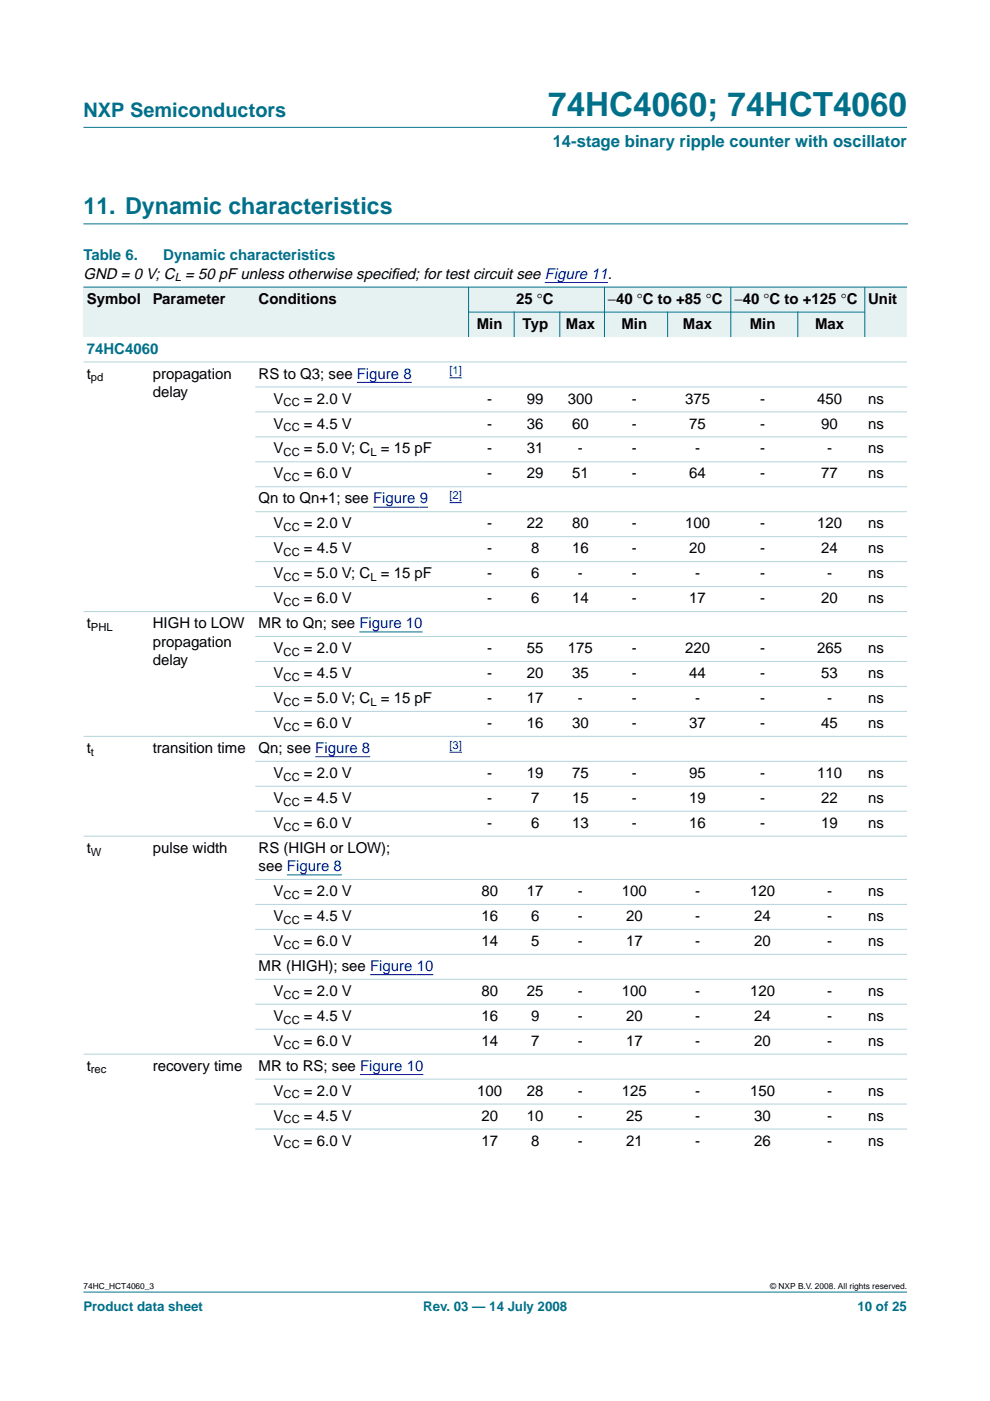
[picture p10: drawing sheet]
<svg xmlns="http://www.w3.org/2000/svg" width="210mm" height="297mm" viewBox="0 0 210 297" stroke-linecap="round" stroke-linejoin="round" font-family="sans-serif">
<defs><g id="words">
<text font-size="7.1" fill="#00708a" x="116.2" y="24.7">74HC4060; 74HCT4060</text>
<text font-size="4.9" fill="#00708a" x="17.7" y="45.5">11. Dynamic characteristics</text>
<text font-size="4.2" fill="#00708a" x="17.7" y="24.9">NXP Semiconductors</text>
<text font-size="3.5" fill="#00708a" x="117.2" y="31.1">14-stage binary ripple counter with oscillator</text>
<g font-size="3.2" fill="#00708a">
<text x="17.7" y="55.2">Table 6.</text>
<text x="34.6" y="55.2">Dynamic characteristics</text>
<text x="18.4" y="75">74HC4060</text>
</g>
<g font-size="3.2">
<text x="17.7" y="59.1">GND = 0 V; C = 50 pF unless otherwise specif</text>
<text x="82.9" y="59.1">ied; for test circuit see Figure 11.</text>
<text x="18.4" y="64.4">Symbol</text>
<text x="32.4" y="64.4">Parameter</text>
<text x="54.8" y="64.4">Conditions</text>
<text x="109.4" y="64.4">25 °C</text>
<text x="128.9" y="64.4">−40 °C to +85 °C</text>
<text x="155.8" y="64.4">−40 °C to +125 °C</text>
<text x="184.1" y="64.4">Unit</text>
<text x="101.1" y="69.7">Min</text>
<text x="110.8" y="69.7">Typ</text>
<text x="120" y="69.7">Max</text>
<text x="131.8" y="69.7">Min</text>
<text x="144.8" y="69.7">Max</text>
<text x="159" y="69.7">Min</text>
<text x="172.8" y="69.7">Max</text>
<text x="18.4" y="80.3">t</text>
<text x="32.4" y="80.3">propagation</text>
<text x="54.8" y="80.3">RS to Q3; see Figure 8</text>
<text x="32.4" y="84.2">delay</text>
<text x="58" y="85.6">V</text>
<text x="64.4" y="85.6">= 2.0 V</text>
<text x="103.3" y="85.6">-</text>
<text x="111.7" y="85.6">99</text>
<text x="120.4" y="85.6">300</text>
<text x="134" y="85.6">-</text>
<text x="145.3" y="85.6">375</text>
<text x="161.2" y="85.6">-</text>
<text x="173.3" y="85.6">450</text>
<text x="184.1" y="85.6">ns</text>
<text x="58" y="90.9">V</text>
<text x="64.4" y="90.9">= 4.5 V</text>
<text x="103.3" y="90.9">-</text>
<text x="111.7" y="90.9">36</text>
<text x="121.3" y="90.9">60</text>
<text x="134" y="90.9">-</text>
<text x="146.1" y="90.9">75</text>
<text x="161.2" y="90.9">-</text>
<text x="174.1" y="90.9">90</text>
<text x="184.1" y="90.9">ns</text>
<text x="58" y="101.4">V</text>
<text x="58" y="96.1">V</text>
<text x="64.4" y="96.1">= 5.0 V; C = 15 pF</text>
<text x="64.4" y="101.4">= 6.0 V</text>
<text x="103.3" y="96.1">-</text>
<text x="103.3" y="101.4">-</text>
<text x="111.7" y="96.1">31</text>
<text x="111.7" y="101.4">29</text>
<text x="121.3" y="101.4">51</text>
<text x="122.5" y="96.1">-</text>
<text x="134" y="96.1">-</text>
<text x="134" y="101.4">-</text>
<text x="146.1" y="101.4">64</text>
<text x="147.4" y="96.1">-</text>
<text x="161.2" y="96.1">-</text>
<text x="161.2" y="101.4">-</text>
<text x="174.1" y="101.4">77</text>
<text x="175.4" y="96.1">-</text>
<text x="184.1" y="96.1">ns</text>
<text x="184.1" y="101.4">ns</text>
<text x="54.8" y="106.7">Qn to Qn+1; see Figure 9</text>
<text x="58" y="112">V</text>
<text x="64.4" y="112">= 2.0 V</text>
<text x="103.3" y="112">-</text>
<text x="111.7" y="112">22</text>
<text x="121.3" y="112">80</text>
<text x="134" y="112">-</text>
<text x="145.3" y="112">100</text>
<text x="161.2" y="112">-</text>
<text x="173.3" y="112">120</text>
<text x="184.1" y="112">ns</text>
<text x="58" y="117.3">V</text>
<text x="64.4" y="117.3">= 4.5 V</text>
<text x="103.3" y="117.3">-</text>
<text x="112.6" y="117.3">8</text>
<text x="121.3" y="117.3">16</text>
<text x="134" y="117.3">-</text>
<text x="146.1" y="117.3">20</text>
<text x="161.2" y="117.3">-</text>
<text x="174.1" y="117.3">24</text>
<text x="184.1" y="117.3">ns</text>
<text x="58" y="122.6">V</text>
<text x="64.4" y="122.6">= 5.0 V; C = 15 pF</text>
<text x="103.3" y="122.6">-</text>
<text x="112.6" y="122.6">6</text>
<text x="122.5" y="122.6">-</text>
<text x="134" y="122.6">-</text>
<text x="147.4" y="122.6">-</text>
<text x="161.2" y="122.6">-</text>
<text x="175.4" y="122.6">-</text>
<text x="184.1" y="122.6">ns</text>
<text x="58" y="127.9">V</text>
<text x="64.4" y="127.9">= 6.0 V</text>
<text x="103.3" y="127.9">-</text>
<text x="112.6" y="127.9">6</text>
<text x="121.3" y="127.9">14</text>
<text x="134" y="127.9">-</text>
<text x="146.1" y="127.9">17</text>
<text x="161.2" y="127.9">-</text>
<text x="174.1" y="127.9">20</text>
<text x="184.1" y="127.9">ns</text>
<text x="18.4" y="133.2">t</text>
<text x="32.4" y="133.2">HIGH to LOW</text>
<text x="32.4" y="137.1">propagation</text>
<text x="54.8" y="133.2">MR to Qn; see Figure 10</text>
<text x="32.4" y="141">delay</text>
<text x="58" y="138.5">V</text>
<text x="58" y="143.8">V</text>
<text x="64.4" y="138.5">= 2.0 V</text>
<text x="64.4" y="143.8">= 4.5 V</text>
<text x="103.3" y="138.5">-</text>
<text x="103.3" y="143.8">-</text>
<text x="111.7" y="138.5">55</text>
<text x="111.7" y="143.8">20</text>
<text x="120.4" y="138.5">175</text>
<text x="121.3" y="143.8">35</text>
<text x="134" y="138.5">-</text>
<text x="134" y="143.8">-</text>
<text x="145.3" y="138.5">220</text>
<text x="146.1" y="143.8">44</text>
<text x="161.2" y="138.5">-</text>
<text x="161.2" y="143.8">-</text>
<text x="173.3" y="138.5">265</text>
<text x="174.1" y="143.8">53</text>
<text x="184.1" y="138.5">ns</text>
<text x="184.1" y="143.8">ns</text>
<text x="58" y="149.1">V</text>
<text x="64.4" y="149.1">= 5.0 V; C = 15 pF</text>
<text x="103.3" y="149.1">-</text>
<text x="111.7" y="149.1">17</text>
<text x="122.5" y="149.1">-</text>
<text x="134" y="149.1">-</text>
<text x="147.4" y="149.1">-</text>
<text x="161.2" y="149.1">-</text>
<text x="175.4" y="149.1">-</text>
<text x="184.1" y="149.1">ns</text>
<text x="58" y="154.4">V</text>
<text x="64.4" y="154.4">= 6.0 V</text>
<text x="103.3" y="154.4">-</text>
<text x="111.7" y="154.4">16</text>
<text x="121.3" y="154.4">30</text>
<text x="134" y="154.4">-</text>
<text x="146.1" y="154.4">37</text>
<text x="161.2" y="154.4">-</text>
<text x="174.1" y="154.4">45</text>
<text x="184.1" y="154.4">ns</text>
<text x="18.4" y="159.6">t</text>
<text x="32.4" y="159.6">transition time</text>
<text x="54.8" y="159.6">Qn; see Figure 8</text>
<text x="58" y="164.9">V</text>
<text x="64.4" y="164.9">= 2.0 V</text>
<text x="103.3" y="164.9">-</text>
<text x="111.7" y="164.9">19</text>
<text x="121.3" y="164.9">75</text>
<text x="134" y="164.9">-</text>
<text x="146.1" y="164.9">95</text>
<text x="161.2" y="164.9">-</text>
<text x="173.3" y="164.9">110</text>
<text x="184.1" y="164.9">ns</text>
<text x="58" y="170.2">V</text>
<text x="64.4" y="170.2">= 4.5 V</text>
<text x="103.3" y="170.2">-</text>
<text x="112.6" y="170.2">7</text>
<text x="121.3" y="170.2">15</text>
<text x="134" y="170.2">-</text>
<text x="146.1" y="170.2">19</text>
<text x="161.2" y="170.2">-</text>
<text x="174.1" y="170.2">22</text>
<text x="184.1" y="170.2">ns</text>
<text x="58" y="175.5">V</text>
<text x="64.4" y="175.5">= 6.0 V</text>
<text x="103.3" y="175.5">-</text>
<text x="112.6" y="175.5">6</text>
<text x="121.3" y="175.5">13</text>
<text x="134" y="175.5">-</text>
<text x="146.1" y="175.5">16</text>
<text x="161.2" y="175.5">-</text>
<text x="174.1" y="175.5">19</text>
<text x="184.1" y="175.5">ns</text>
<text x="18.4" y="180.8">t</text>
<text x="32.4" y="180.8">pulse width</text>
<text x="54.8" y="184.7">see Figure 8</text>
<text x="54.8" y="180.8">RS (HIGH or LOW);</text>
<text x="58" y="190">V</text>
<text x="64.4" y="190">= 2.0 V</text>
<text x="102.1" y="190">80</text>
<text x="111.7" y="190">17</text>
<text x="122.5" y="190">-</text>
<text x="131.9" y="190">100</text>
<text x="147.4" y="190">-</text>
<text x="159" y="190">120</text>
<text x="175.4" y="190">-</text>
<text x="184.1" y="190">ns</text>
<text x="58" y="195.3">V</text>
<text x="64.4" y="195.3">= 4.5 V</text>
<text x="102.1" y="195.3">16</text>
<text x="112.6" y="195.3">6</text>
<text x="122.5" y="195.3">-</text>
<text x="132.7" y="195.3">20</text>
<text x="147.4" y="195.3">-</text>
<text x="159.9" y="195.3">24</text>
<text x="175.4" y="195.3">-</text>
<text x="184.1" y="195.3">ns</text>
<text x="58" y="200.6">V</text>
<text x="64.4" y="200.6">= 6.0 V</text>
<text x="102.1" y="200.6">14</text>
<text x="112.6" y="200.6">5</text>
<text x="122.5" y="200.6">-</text>
<text x="132.7" y="200.6">17</text>
<text x="147.4" y="200.6">-</text>
<text x="159.9" y="200.6">20</text>
<text x="175.4" y="200.6">-</text>
<text x="184.1" y="200.6">ns</text>
<text x="54.8" y="205.9">MR (HIGH); see Figure 10</text>
<text x="58" y="211.2">V</text>
<text x="64.4" y="211.2">= 2.0 V</text>
<text x="102.1" y="211.2">80</text>
<text x="111.7" y="211.2">25</text>
<text x="122.5" y="211.2">-</text>
<text x="131.9" y="211.2">100</text>
<text x="147.4" y="211.2">-</text>
<text x="159" y="211.2">120</text>
<text x="175.4" y="211.2">-</text>
<text x="184.1" y="211.2">ns</text>
<text x="58" y="216.4">V</text>
<text x="58" y="221.7">V</text>
<text x="64.4" y="216.4">= 4.5 V</text>
<text x="64.4" y="221.7">= 6.0 V</text>
<text x="102.1" y="216.4">16</text>
<text x="102.1" y="221.7">14</text>
<text x="112.6" y="216.4">9</text>
<text x="112.6" y="221.7">7</text>
<text x="122.5" y="216.4">-</text>
<text x="122.5" y="221.7">-</text>
<text x="132.7" y="216.4">20</text>
<text x="132.7" y="221.7">17</text>
<text x="147.4" y="216.4">-</text>
<text x="147.4" y="221.7">-</text>
<text x="159.9" y="216.4">24</text>
<text x="159.9" y="221.7">20</text>
<text x="175.4" y="216.4">-</text>
<text x="175.4" y="221.7">-</text>
<text x="184.1" y="216.4">ns</text>
<text x="184.1" y="221.7">ns</text>
<text x="18.4" y="227">t</text>
<text x="32.4" y="227">recovery time</text>
<text x="54.8" y="227">MR to RS; see Figure 10</text>
<text x="58" y="232.3">V</text>
<text x="64.4" y="232.3">= 2.0 V</text>
<text x="101.2" y="232.3">100</text>
<text x="111.7" y="232.3">28</text>
<text x="122.5" y="232.3">-</text>
<text x="131.9" y="232.3">125</text>
<text x="147.4" y="232.3">-</text>
<text x="159" y="232.3">150</text>
<text x="175.4" y="232.3">-</text>
<text x="184.1" y="232.3">ns</text>
<text x="58" y="237.6">V</text>
<text x="64.4" y="237.6">= 4.5 V</text>
<text x="102.1" y="237.6">20</text>
<text x="111.7" y="237.6">10</text>
<text x="122.5" y="237.6">-</text>
<text x="132.7" y="237.6">25</text>
<text x="147.4" y="237.6">-</text>
<text x="159.9" y="237.6">30</text>
<text x="175.4" y="237.6">-</text>
<text x="184.1" y="237.6">ns</text>
<text x="58" y="242.9">V</text>
<text x="64.4" y="242.9">= 6.0 V</text>
<text x="102.1" y="242.9">17</text>
<text x="112.6" y="242.9">8</text>
<text x="122.5" y="242.9">-</text>
<text x="132.7" y="242.9">21</text>
<text x="147.4" y="242.9">-</text>
<text x="159.9" y="242.9">26</text>
<text x="175.4" y="242.9">-</text>
<text x="184.1" y="242.9">ns</text>
</g>
<g font-size="2.8" fill="#00708a">
<text x="17.7" y="278">Product data sheet</text>
<text x="89.7" y="278">Rev. 03 — 14 July 2008</text>
<text x="181.8" y="278">10 of 25</text>
</g>
<g font-size="2.4">
<text x="37.1" y="59.7">L</text>
<text x="19.3" y="80.8">pd</text>
<text x="60.1" y="86.1">CC</text>
<text x="60.1" y="91.4">CC</text>
<text x="60.1" y="96.7">CC</text>
<text x="78.5" y="96.7">L</text>
<text x="60.1" y="102">CC</text>
<text x="60.1" y="112.6">CC</text>
<text x="60.1" y="117.9">CC</text>
<text x="60.1" y="123.2">CC</text>
<text x="78.5" y="123.2">L</text>
<text x="60.1" y="128.5">CC</text>
<text x="19.3" y="133.8">PHL</text>
<text x="60.1" y="139.1">CC</text>
<text x="60.1" y="144.3">CC</text>
<text x="60.1" y="149.6">CC</text>
<text x="78.5" y="149.6">L</text>
<text x="60.1" y="154.9">CC</text>
<text x="19.3" y="160.2">t</text>
<text x="60.1" y="165.5">CC</text>
<text x="60.1" y="170.8">CC</text>
<text x="60.1" y="176.1">CC</text>
<text x="19.3" y="181.4">W</text>
<text x="60.1" y="190.6">CC</text>
<text x="60.1" y="195.9">CC</text>
<text x="60.1" y="201.1">CC</text>
<text x="60.1" y="211.7">CC</text>
<text x="60.1" y="217">CC</text>
<text x="19.3" y="227.6">rec</text>
<text x="60.1" y="222.3">CC</text>
<text x="60.1" y="232.9">CC</text>
<text x="60.1" y="238.2">CC</text>
<text x="60.1" y="243.5">CC</text>
</g>
<g font-size="2.4" fill="#00f">
<text x="95.3" y="79.3">[1]</text>
<text x="95.3" y="105.8">[2]</text>
<text x="95.3" y="158.7">[3]</text>
</g>
<g font-size="1.8">
<text x="17.7" y="273.4">74HC_HCT4060_3</text>
<text x="163.3" y="273.4">© NXP B.V. 2008. All rights reserved.</text>
</g>
</g></defs>
<g fill="#00708a" stroke="#00708a" stroke-width=".21">
<path d="M17.7 273.9h174.6z"/>
<path d="M17.7 27h174.6z"/>
</g>
<path d="M17.7 47.5h174.7" fill="none" stroke="#00708a" stroke-width=".21"/>
<path d="M115.5 59.9h13.4" fill="none" stroke="#00f" stroke-width=".21"/>
<g fill="#e6f2f2">
<path d="M17.7 60.9h14v5.3h-14z" fill-rule="evenodd"/>
<path d="M31.7 60.9h22.4v5.3h-22.4z" fill-rule="evenodd"/>
<path d="M54.1 60.9h40v5.3h-40z" fill-rule="evenodd"/>
<path d="M94.1 60.9h5.2v10.6h-5.2z" fill-rule="evenodd"/>
<path d="M99.3 60.9h28.9v5.3h-28.9z" fill-rule="evenodd"/>
<path d="M128.2 60.9h26.7v5.3h-26.7z" fill-rule="evenodd"/>
<path d="M154.9 60.9h28.5v5.3h-28.5z" fill-rule="evenodd"/>
<path d="M183.4 60.9h8.9v10.6h-8.9z" fill-rule="evenodd"/>
<path d="M17.7 66.2h14v5.3h-14z" fill-rule="evenodd"/>
<path d="M31.7 66.2h22.4v5.3h-22.4z" fill-rule="evenodd"/>
<path d="M54.1 66.2h40v5.3h-40z" fill-rule="evenodd"/>
<path d="M99.3 66.2h9.7v5.3h-9.7z" fill-rule="evenodd"/>
<path d="M109 66.2h9.7v5.3h-9.7z" fill-rule="evenodd"/>
<path d="M118.7 66.2h9.5v5.3h-9.5z" fill-rule="evenodd"/>
<path d="M128.2 66.2h13.4v5.3h-13.4z" fill-rule="evenodd"/>
<path d="M141.6 66.2h13.3v5.3h-13.3z" fill-rule="evenodd"/>
<path d="M154.9 66.2h14.2v5.3h-14.2z" fill-rule="evenodd"/>
<path d="M169.1 66.2h14.3v5.3h-14.3z" fill-rule="evenodd"/>
</g>
<path d="M75.7 81.1h11.6M95.3 80.1h2.6M79.1 107.5h11.7M95.3 106.6h2.6M76.2 134h13.4M95.3 159.5h2.6M66.8 160.4h11.7M60.8 185.5h11.7M78.5 206.7h13.4M76.4 227.8h13.4" fill="none" stroke="#00f" stroke-width=".21"/>
<g fill="#00708a" stroke="#00708a" stroke-width=".21">
<path d="M99.3 60.8v10.7z"/>
<path d="M109 66.1v5.4z"/>
<path d="M118.7 66.1v5.4z"/>
<path d="M128.2 60.8v10.7z"/>
<path d="M141.6 66.1v5.4z"/>
<path d="M154.9 60.8v10.7z"/>
<path d="M169.1 66.1v5.4z"/>
<path d="M183.4 60.8v10.7z"/>
<path d="M17.7 60.9h174.6z"/>
<path d="M99.3 66.2h84.1z"/>
</g>
<g fill="#b3d4db" stroke="#b3d4db" stroke-width=".21">
<path d="M17.7 76.7h174.6z"/>
<path d="M54.1 82h138.2z"/>
<path d="M54.1 87.3h138.2z"/>
<path d="M54.1 92.6h138.2z"/>
<path d="M54.1 97.9h138.2z"/>
<path d="M54.1 103.2h138.2z"/>
<path d="M54.1 108.5h138.2z"/>
<path d="M54.1 113.8h138.2z"/>
<path d="M54.1 119.1h138.2z"/>
<path d="M54.1 124.4h138.2z"/>
<path d="M17.7 129.7h174.6z"/>
<path d="M54.1 135h138.2z"/>
<path d="M54.1 140.2h138.2z"/>
<path d="M54.1 145.5h138.2z"/>
<path d="M54.1 150.8h138.2z"/>
<path d="M17.7 156.1h174.6z"/>
<path d="M54.1 161.4h138.2z"/>
<path d="M54.1 166.7h138.2z"/>
<path d="M54.1 172h138.2z"/>
<path d="M17.7 177.3h174.6z"/>
<path d="M54.1 186.5h138.2z"/>
<path d="M54.1 191.8h138.2z"/>
<path d="M54.1 197h138.2z"/>
<path d="M54.1 202.3h138.2z"/>
<path d="M54.1 207.6h138.2z"/>
<path d="M54.1 212.9h138.2z"/>
<path d="M54.1 218.2h138.2z"/>
<path d="M17.7 223.5h174.6z"/>
<path d="M54.1 228.8h138.2z"/>
<path d="M54.1 234.1h138.2z"/>
<path d="M54.1 239.4h138.2z"/>
</g>
<use href="#words"/>
</svg>
